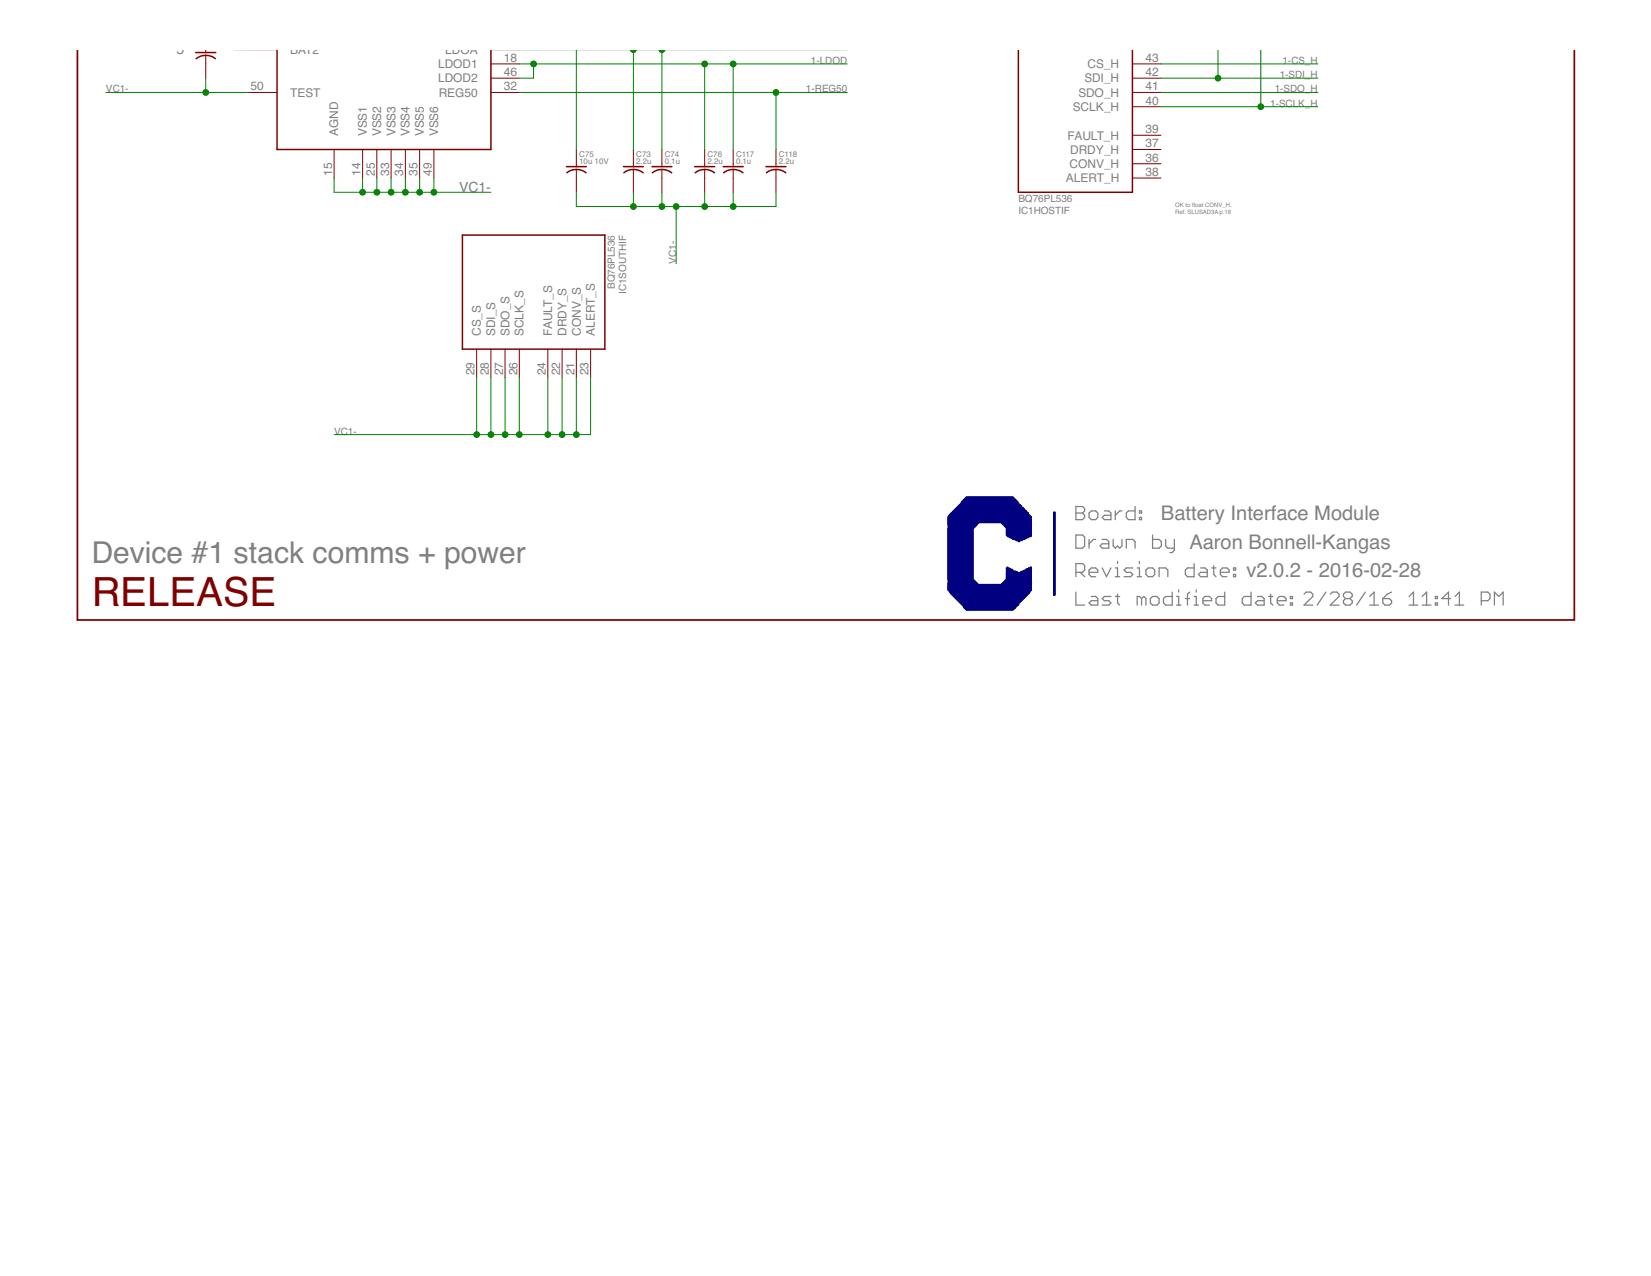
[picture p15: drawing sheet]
<svg xmlns="http://www.w3.org/2000/svg" width="279mm" height="216mm" viewBox="0 0 279 216" stroke-linecap="round" stroke-linejoin="round" font-family="sans-serif">
<defs><g id="words">
<text font-size="6.8" fill="#800000" x="15.5" y="102.5">RELEASE</text>
<text font-size="5.1" fill="#808080" x="15.5" y="95.3">Device #1 stack comms + power</text>
<g font-size="3.4" fill="#808080">
<text x="196.5" y="88">Battery Interface Module</text>
<text x="201.3" y="92.8">Aaron Bonnell-Kangas</text>
<text x="210.9" y="97.7">v2.0.2 - 2016-02-28</text>
</g>
<g font-size="2.4" fill="#808080">
<text x="29.9" y="9.1">5</text>
<text x="77.7" y="32.5">VC1-</text>
</g>
<g font-size="2" fill="#808080">
<text x="49.1" y="9.1">BAT2</text>
<text x="74.1" y="11.5">LDOD1</text>
<text x="75.3" y="9.1">LDOA</text>
<text x="85.3" y="10.5">18</text>
<text x="184.1" y="11.5">CS_H</text>
<text x="193.9" y="10.5">43</text>
<text x="42.4" y="15.3">50</text>
<text x="49.1" y="16.4">TEST</text>
<text x="74.1" y="13.9">LDOD2</text>
<text x="74.2" y="16.4">REG50</text>
<text x="85.3" y="12.9">46</text>
<text x="85.3" y="15.3">32</text>
<text x="182.5" y="16.4">SDO_H</text>
<text x="183.5" y="14">SDI_H</text>
<text x="193.9" y="17.7">40</text>
<text x="193.9" y="15.3">41</text>
<text x="193.9" y="12.9">42</text>
<text x="57.3" y="23.1" transform="rotate(-90 57.3 23.1)">AGND</text>
<text x="62.1" y="23.1" transform="rotate(-90 62.1 23.1)">VSS1</text>
<text x="64.5" y="23.1" transform="rotate(-90 64.5 23.1)">VSS2</text>
<text x="66.9" y="23.1" transform="rotate(-90 66.9 23.1)">VSS3</text>
<text x="69.3" y="23.1" transform="rotate(-90 69.3 23.1)">VSS4</text>
<text x="71.7" y="23.1" transform="rotate(-90 71.7 23.1)">VSS5</text>
<text x="74.1" y="23.1" transform="rotate(-90 74.1 23.1)">VSS6</text>
<text x="180.7" y="23.6">FAULT_H</text>
<text x="181.6" y="18.8">SCLK_H</text>
<text x="193.9" y="22.5">39</text>
<text x="56.2" y="29.8" transform="rotate(-90 56.2 29.8)">15</text>
<text x="61" y="29.8" transform="rotate(-90 61 29.8)">14</text>
<text x="63.4" y="29.8" transform="rotate(-90 63.4 29.8)">25</text>
<text x="65.8" y="29.8" transform="rotate(-90 65.8 29.8)">33</text>
<text x="68.3" y="29.8" transform="rotate(-90 68.3 29.8)">34</text>
<text x="70.7" y="29.8" transform="rotate(-90 70.7 29.8)">35</text>
<text x="73.1" y="29.8" transform="rotate(-90 73.1 29.8)">49</text>
<text x="181" y="28.4">CONV_H</text>
<text x="181.1" y="26">DRDY_H</text>
<text x="193.9" y="27.4">36</text>
<text x="193.9" y="25">37</text>
<text x="193.9" y="29.8">38</text>
<text x="180.4" y="30.8">ALERT_H</text>
<text x="81.4" y="56.8" transform="rotate(-90 81.4 56.8)">CS_S</text>
<text x="83.8" y="56.8" transform="rotate(-90 83.8 56.8)">SDI_S</text>
<text x="86.2" y="56.8" transform="rotate(-90 86.2 56.8)">SDO_S</text>
<text x="88.6" y="56.8" transform="rotate(-90 88.6 56.8)">SCLK_S</text>
<text x="93.4" y="56.8" transform="rotate(-90 93.4 56.8)">FAULT_S</text>
<text x="95.9" y="56.8" transform="rotate(-90 95.9 56.8)">DRDY_S</text>
<text x="98.3" y="56.8" transform="rotate(-90 98.3 56.8)">CONV_S</text>
<text x="100.7" y="56.8" transform="rotate(-90 100.7 56.8)">ALERT_S</text>
<text x="80.3" y="63.5" transform="rotate(-90 80.3 63.5)">29</text>
<text x="82.7" y="63.5" transform="rotate(-90 82.7 63.5)">28</text>
<text x="85.1" y="63.5" transform="rotate(-90 85.1 63.5)">27</text>
<text x="87.6" y="63.5" transform="rotate(-90 87.6 63.5)">26</text>
<text x="92.4" y="63.5" transform="rotate(-90 92.4 63.5)">24</text>
<text x="94.8" y="63.5" transform="rotate(-90 94.8 63.5)">22</text>
<text x="97.2" y="63.5" transform="rotate(-90 97.2 63.5)">21</text>
<text x="99.6" y="63.5" transform="rotate(-90 99.6 63.5)">23</text>
</g>
<g font-size="1.7" fill="#808080">
<text x="137.2" y="10.8">1-LDOD</text>
<text x="137.3" y="8.4">1-LDOA</text>
<text x="217" y="10.8">1-CS_H</text>
<text x="17.9" y="15.6">VC1-</text>
<text x="136.4" y="15.6">1-REG50</text>
<text x="215.7" y="15.6">1-SDO_H</text>
<text x="216.6" y="13.2">1-SDI_H</text>
<text x="215" y="18.1">1-SCLK_H</text>
<text x="172.3" y="34.2">BQ76PL536</text>
<text x="172.3" y="36.1">IC1HOSTIF</text>
<text x="114.4" y="44.6" transform="rotate(-90 114.4 44.6)">VC1-</text>
<text x="104.1" y="48.9" transform="rotate(-90 104.1 48.9)">BQ76PL536</text>
<text x="106" y="49.7" transform="rotate(-90 106 49.7)">IC1SOUTHIF</text>
<text x="56.5" y="73.5">VC1-</text>
</g>
<g font-size="1.4" fill="#808080">
<text x="35.3" y="8.5">0.1u</text>
<text x="98" y="27.8">10u 10V</text>
<text x="98" y="26.6">C75</text>
<text x="107.7" y="27.8">2.2u</text>
<text x="107.7" y="26.6">C73</text>
<text x="112.5" y="27.8">0.1u</text>
<text x="112.5" y="26.6">C74</text>
<text x="119.7" y="27.8">2.2u</text>
<text x="119.7" y="26.6">C76</text>
<text x="124.6" y="27.8">0.1u</text>
<text x="124.6" y="26.6">C117</text>
<text x="131.8" y="27.8">2.2u</text>
<text x="131.8" y="26.6">C118</text>
</g>
<g font-size="1" fill="#808080">
<text x="198.9" y="34.9">OK to foat CONV_H.</text>
<text x="201.8" y="34.9">l</text>
<text x="198.9" y="36.1">Ref. SLUSAD3A p.18</text>
</g>
</g></defs>
<g fill="#808080" stroke="#808080" stroke-width=".21">
<path d="M182.1 85.7v2.2z"/>
<path d="M182.1 85.7h1.1z"/>
<path d="M183.2 85.7l.4 .4z"/>
<path d="M183.6 86.1v.3z"/>
<path d="M183.6 86.4l-.4 .4z"/>
<path d="M183.2 86.8l.4 .4z"/>
<path d="M183.6 87.2v.3z"/>
<path d="M183.6 87.5l-.4 .4z"/>
<path d="M182.1 87.9h1.1z"/>
<path d="M182.1 86.8h1.1z"/>
<path d="M184.7 87.9h.7z"/>
<path d="M185.8 87.5l-.4 .4z"/>
<path d="M185.8 86.8v.7z"/>
<path d="M185.4 86.4l.4 .4z"/>
<path d="M184.7 86.4h.7z"/>
<path d="M184.3 86.8l.4-.4z"/>
<path d="M184.3 86.8v.7z"/>
<path d="M184.3 87.5l.4 .4z"/>
<path d="M186.9 86.4h.7z"/>
<path d="M187.6 86.4l.4 .4z"/>
<path d="M188 86.8v1.1z"/>
<path d="M186.9 87.9h1.1z"/>
<path d="M186.5 87.5l.4 .4z"/>
<path d="M186.5 87.5l.4-.3z"/>
<path d="M186.9 87.2h1.1z"/>
<path d="M188.7 86.4v1.5z"/>
<path d="M188.7 87.2l.8-.8z"/>
<path d="M189.5 86.4h.4z"/>
<path d="M192.1 85.7v2.2z"/>
<path d="M191 87.9h1.1z"/>
<path d="M190.6 87.5l.4 .4z"/>
<path d="M190.6 86.8v.7z"/>
<path d="M190.6 86.8l.4-.4z"/>
<path d="M191 86.4h1.1z"/>
<path d="M192.8 86.4h.4z"/>
<path d="M193.2 86.4v.4z"/>
<path d="M192.8 86.8h.4z"/>
<path d="M192.8 86.4v.4z"/>
<path d="M192.8 87.5h.4z"/>
<path d="M193.2 87.5v.4z"/>
<path d="M192.8 87.9h.4z"/>
<path d="M192.8 87.5v.4z"/>
<path d="M182.1 95.4v2.2z"/>
<path d="M182.1 95.4h1.1z"/>
<path d="M183.2 95.4l.4 .3z"/>
<path d="M183.6 95.7v.8z"/>
<path d="M183.6 96.5l-.4 .3z"/>
<path d="M182.1 96.8h1.1z"/>
<path d="M182.8 96.8l.8 .8z"/>
<path d="M184.7 97.6h.7z"/>
<path d="M184.3 97.2l.4 .4z"/>
<path d="M184.3 96.5v.7z"/>
<path d="M184.3 96.5l.4-.4z"/>
<path d="M184.7 96.1h.7z"/>
<path d="M185.4 96.1l.4 .4z"/>
<path d="M185.8 96.5v.3z"/>
<path d="M184.3 96.8h1.5z"/>
<path d="M186.5 96.1l.8 1.5z"/>
<path d="M188 96.1l-.7 1.5z"/>
<path d="M188.7 96.1h.4z"/>
<path d="M189.1 96.1v1.5z"/>
<path d="M188.7 97.6h.8z"/>
<path d="M189.1 95v.4z"/>
<path d="M190.2 97.6h1.1z"/>
<path d="M191.7 97.2l-.4 .4z"/>
<path d="M191.3 96.8l.4 .4z"/>
<path d="M190.6 96.8h.7z"/>
<path d="M190.2 96.5l.4 .3z"/>
<path d="M190.2 96.5l.4-.4z"/>
<path d="M190.6 96.1h1.1z"/>
<path d="M192.4 96.1h.4z"/>
<path d="M192.8 96.1v1.5z"/>
<path d="M192.4 97.6h.8z"/>
<path d="M192.8 95v.4z"/>
<path d="M194.3 97.6h.8z"/>
<path d="M195.4 97.2l-.3 .4z"/>
<path d="M195.4 96.5v.7z"/>
<path d="M195.1 96.1l.3 .4z"/>
<path d="M194.3 96.1h.8z"/>
<path d="M193.9 96.5l.4-.4z"/>
<path d="M193.9 96.5v.7z"/>
<path d="M193.9 97.2l.4 .4z"/>
<path d="M196.2 96.1v1.5z"/>
<path d="M196.2 96.1h1.1z"/>
<path d="M197.3 96.1l.3 .4z"/>
<path d="M197.6 96.5v1.1z"/>
<path d="M202.1 95.4v2.2z"/>
<path d="M201 97.6h1.1z"/>
<path d="M200.6 97.2l.4 .4z"/>
<path d="M200.6 96.5v.7z"/>
<path d="M200.6 96.5l.4-.4z"/>
<path d="M201 96.1h1.1z"/>
<path d="M203.2 96.1h.7z"/>
<path d="M203.9 96.1l.4 .4z"/>
<path d="M204.3 96.5v1.1z"/>
<path d="M203.2 97.6h1.1z"/>
<path d="M202.8 97.2l.4 .4z"/>
<path d="M202.8 97.2l.4-.4z"/>
<path d="M203.2 96.8h1.1z"/>
<path d="M205.4 95.7v1.5z"/>
<path d="M205.4 97.2l.4 .4z"/>
<path d="M205 96.1h.8z"/>
<path d="M206.9 97.6h.7z"/>
<path d="M206.5 97.2l.4 .4z"/>
<path d="M206.5 96.5v.7z"/>
<path d="M206.5 96.5l.4-.4z"/>
<path d="M206.9 96.1h.7z"/>
<path d="M207.6 96.1l.4 .4z"/>
<path d="M208 96.5v.3z"/>
<path d="M206.5 96.8h1.5z"/>
<path d="M208.7 96.1h.4z"/>
<path d="M209.1 96.1v.4z"/>
<path d="M208.7 96.5h.4z"/>
<path d="M208.7 96.1v.4z"/>
<path d="M208.7 97.2h.4z"/>
<path d="M209.1 97.2v.4z"/>
<path d="M208.7 97.6h.4z"/>
<path d="M208.7 97.2v.4z"/>
<path d="M182.1 100.2v2.2z"/>
<path d="M182.1 102.4h1.5z"/>
<path d="M184.7 100.9h.7z"/>
<path d="M185.4 100.9l.4 .4z"/>
<path d="M185.8 101.3v1.1z"/>
<path d="M184.7 102.4h1.1z"/>
<path d="M184.3 102l.4 .4z"/>
<path d="M184.7 101.6l-.4 .4z"/>
<path d="M184.7 101.6h1.1z"/>
<path d="M186.5 102.4h1.1z"/>
<path d="M188 102l-.4 .4z"/>
<path d="M187.6 101.6l.4 .4z"/>
<path d="M186.9 101.6h.7z"/>
<path d="M186.5 101.3l.4 .3z"/>
<path d="M186.5 101.3l.4-.4z"/>
<path d="M186.9 100.9h1.1z"/>
<path d="M189.1 100.5v1.5z"/>
<path d="M189.1 102l.4 .4z"/>
<path d="M188.7 100.9h.8z"/>
<path d="M192.4 100.9v1.5z"/>
<path d="M192.4 100.9h.4z"/>
<path d="M192.8 100.9l.4 .4z"/>
<path d="M193.2 101.3v1.1z"/>
<path d="M193.2 101.3l.4-.4z"/>
<path d="M193.6 100.9l.3 .4z"/>
<path d="M193.9 101.3v1.1z"/>
<path d="M195.1 102.4h.7z"/>
<path d="M195.8 102.4l.4-.4z"/>
<path d="M196.2 101.3v.7z"/>
<path d="M195.8 100.9l.4 .4z"/>
<path d="M195.1 100.9h.7z"/>
<path d="M194.7 101.3l.4-.4z"/>
<path d="M194.7 101.3v.7z"/>
<path d="M194.7 102l.4 .4z"/>
<path d="M198.4 100.2v2.2z"/>
<path d="M197.3 102.4h1.1z"/>
<path d="M196.9 102l.4 .4z"/>
<path d="M196.9 101.3v.7z"/>
<path d="M196.9 101.3l.4-.4z"/>
<path d="M197.3 100.9h1.1z"/>
<path d="M199.1 100.9h.4z"/>
<path d="M199.5 100.9v1.5z"/>
<path d="M199.1 102.4h.8z"/>
<path d="M199.5 99.8v.4z"/>
<path d="M201 100.5v1.9z"/>
<path d="M201 100.5l.3-.3z"/>
<path d="M200.6 101.3h.7z"/>
<path d="M202.1 100.9h.3z"/>
<path d="M202.4 100.9v1.5z"/>
<path d="M202.1 102.4h.7z"/>
<path d="M202.4 99.8v.4z"/>
<path d="M203.9 102.4h.8z"/>
<path d="M203.6 102l.3 .4z"/>
<path d="M203.6 101.3v.7z"/>
<path d="M203.6 101.3l.3-.4z"/>
<path d="M203.9 100.9h.8z"/>
<path d="M204.7 100.9l.3 .4z"/>
<path d="M205 101.3v.3z"/>
<path d="M203.6 101.6h1.4z"/>
<path d="M207.3 100.2v2.2z"/>
<path d="M206.1 102.4h1.2z"/>
<path d="M205.8 102l.3 .4z"/>
<path d="M205.8 101.3v.7z"/>
<path d="M205.8 101.3l.3-.4z"/>
<path d="M206.1 100.9h1.2z"/>
<path d="M211.7 100.2v2.2z"/>
<path d="M210.6 102.4h1.1z"/>
<path d="M210.2 102l.4 .4z"/>
<path d="M210.2 101.3v.7z"/>
<path d="M210.2 101.3l.4-.4z"/>
<path d="M210.6 100.9h1.1z"/>
<path d="M212.8 100.9h.8z"/>
<path d="M213.6 100.9l.3 .4z"/>
<path d="M213.9 101.3v1.1z"/>
<path d="M212.8 102.4h1.1z"/>
<path d="M212.4 102l.4 .4z"/>
<path d="M212.8 101.6l-.4 .4z"/>
<path d="M212.8 101.6h1.1z"/>
<path d="M215 100.5v1.5z"/>
<path d="M215 102l.4 .4z"/>
<path d="M214.7 100.9h.7z"/>
<path d="M216.5 102.4h.8z"/>
<path d="M216.2 102l.3 .4z"/>
<path d="M216.2 101.3v.7z"/>
<path d="M216.2 101.3l.3-.4z"/>
<path d="M216.5 100.9h.8z"/>
<path d="M217.3 100.9l.3 .4z"/>
<path d="M217.6 101.3v.3z"/>
<path d="M216.2 101.6h1.4z"/>
<path d="M218.4 100.9h.3z"/>
<path d="M218.7 100.9v.4z"/>
<path d="M218.4 101.3h.3z"/>
<path d="M218.4 100.9v.4z"/>
<path d="M218.4 102h.3z"/>
<path d="M218.7 102v.4z"/>
<path d="M218.4 102.4h.3z"/>
<path d="M218.4 102v.4z"/>
<path d="M220.7 102.4h1.5z"/>
<path d="M220.7 102.4l1.5-1.5z"/>
<path d="M222.2 100.5v.4z"/>
<path d="M221.8 100.2l.4 .3z"/>
<path d="M221.1 100.2h.7z"/>
<path d="M220.7 100.5l.4-.3z"/>
<path d="M224.4 100.2l-1.5 2.2z"/>
<path d="M225.1 102.4h1.5z"/>
<path d="M225.1 102.4l1.5-1.5z"/>
<path d="M226.6 100.5v.4z"/>
<path d="M226.2 100.2l.4 .3z"/>
<path d="M225.5 100.2h.7z"/>
<path d="M225.5 100.2l-.4 .3z"/>
<path d="M227.4 100.5l.3-.3z"/>
<path d="M227.7 100.2h.8z"/>
<path d="M228.5 100.2l.3 .3z"/>
<path d="M228.8 100.5v.4z"/>
<path d="M228.5 101.3l.3-.4z"/>
<path d="M228.5 101.3l.3 .3z"/>
<path d="M228.8 101.6v.4z"/>
<path d="M228.5 102.4l.3-.4z"/>
<path d="M227.7 102.4h.8z"/>
<path d="M227.4 102l.3 .4z"/>
<path d="M227.4 101.6v.4z"/>
<path d="M227.4 101.6l.3-.3z"/>
<path d="M227.4 100.9l.3 .4z"/>
<path d="M227.4 100.5v.4z"/>
<path d="M227.7 101.3h.8z"/>
<path d="M231.1 100.2l-1.5 2.2z"/>
<path d="M232.5 100.2l-.7 .7z"/>
<path d="M232.5 100.2v2.2z"/>
<path d="M231.8 102.4h1.5z"/>
<path d="M234.8 100.5l.7-.3z"/>
<path d="M234.8 100.5l-.8 .8z"/>
<path d="M234 101.3v.7z"/>
<path d="M234 102l.4 .4z"/>
<path d="M234.4 102.4h.7z"/>
<path d="M235.1 102.4l.4-.4z"/>
<path d="M235.5 101.6v.4z"/>
<path d="M235.1 101.3l.4 .3z"/>
<path d="M234 101.3h1.1z"/>
<path d="M239.2 100.2l-.7 .7z"/>
<path d="M239.2 100.2v2.2z"/>
<path d="M238.5 102.4h1.4z"/>
<path d="M241.4 100.2l-.7 .7z"/>
<path d="M241.4 100.2v2.2z"/>
<path d="M240.7 102.4h1.5z"/>
<path d="M242.9 100.9h.4z"/>
<path d="M243.3 100.9v.4z"/>
<path d="M242.9 101.3h.4z"/>
<path d="M242.9 100.9v.4z"/>
<path d="M242.9 102h.4z"/>
<path d="M243.3 102v.4z"/>
<path d="M242.9 102.4h.4z"/>
<path d="M242.9 102v.4z"/>
<path d="M245.1 100.2v2.2z"/>
<path d="M244 101.3l1.1-1.1z"/>
<path d="M244 101.3h1.5z"/>
<path d="M246.2 100.9l.8-.7z"/>
<path d="M247 100.2v2.2z"/>
<path d="M246.2 102.4h1.5z"/>
<path d="M250.7 100.2v2.2z"/>
<path d="M250.7 100.2h1.1z"/>
<path d="M251.8 100.2l.4 .3z"/>
<path d="M252.2 100.5v.8z"/>
<path d="M251.8 101.6l.4-.3z"/>
<path d="M250.7 101.6h1.1z"/>
<path d="M252.9 100.2v2.2z"/>
<path d="M252.9 100.2l.7 .7z"/>
<path d="M253.6 100.9l.8-.7z"/>
<path d="M254.4 100.2v2.2z"/>
<path d="M182.1 90.5v2.3z"/>
<path d="M182.1 92.8h1.1z"/>
<path d="M183.6 92.4l-.4 .4z"/>
<path d="M183.6 90.9v1.5z"/>
<path d="M183.2 90.5l.4 .4z"/>
<path d="M182.1 90.5h1.1z"/>
<path d="M184.3 91.3v1.5z"/>
<path d="M184.3 92l.7-.7z"/>
<path d="M185 91.3h.4z"/>
<path d="M186.5 91.3h.8z"/>
<path d="M187.3 91.3l.3 .3z"/>
<path d="M187.6 91.6v1.2z"/>
<path d="M186.5 92.8h1.1z"/>
<path d="M186.2 92.4l.3 .4z"/>
<path d="M186.2 92.4l.3-.4z"/>
<path d="M186.5 92h1.1z"/>
<path d="M188.4 91.3v1.1z"/>
<path d="M188.4 92.4l.3 .4z"/>
<path d="M189.1 92.4l-.4 .4z"/>
<path d="M189.1 92.4l.4 .4z"/>
<path d="M189.5 92.8l.4-.4z"/>
<path d="M189.9 91.3v1.1z"/>
<path d="M190.6 91.3v1.5z"/>
<path d="M190.6 91.3h1.1z"/>
<path d="M191.7 91.3l.4 .3z"/>
<path d="M192.1 91.6v1.2z"/>
<path d="M195.1 90.5v2.3z"/>
<path d="M195.1 92.8h1.1z"/>
<path d="M196.2 92.8l.3-.4z"/>
<path d="M196.5 91.6v.8z"/>
<path d="M196.2 91.3l.3 .3z"/>
<path d="M195.1 91.3h1.1z"/>
<path d="M197.3 91.3v1.1z"/>
<path d="M197.3 92.4l.3 .4z"/>
<path d="M197.6 92.8h1.1z"/>
<path d="M198.7 91.3v1.8z"/>
<path d="M198.7 93.1l-.3 .4z"/>
<path d="M198 93.5h.4z"/>
</g>
<g fill="#800000" stroke="#800000" stroke-width=".17">
<path d="M191.6 27.7h4.9z"/>
<path d="M191.6 25.3h4.9z"/>
<path d="M191.6 22.9h4.9z"/>
<path d="M191.6 18.1h4.9z"/>
<path d="M191.6 15.6h4.9z"/>
<path d="M191.6 13.2h4.9z"/>
<path d="M191.6 10.8h4.9z"/>
<path d="M191.6 30.1h4.9z"/>
<path d="M61.4 25.3v4.8z"/>
<path d="M56.5 25.3v4.8z"/>
<path d="M83.1 10.8h4.8z"/>
<path d="M63.8 25.3v4.8z"/>
<path d="M66.2 25.3v4.8z"/>
<path d="M68.6 25.3v4.8z"/>
<path d="M71 25.3v4.8z"/>
<path d="M83.1 13.2h4.8z"/>
<path d="M73.4 25.3v4.8z"/>
<path d="M83.1 15.6h4.8z"/>
<path d="M42.1 15.6h4.8z"/>
<path d="M97.5 59.1v4.8z"/>
<path d="M95.1 59.1v4.8z"/>
<path d="M92.7 59.1v4.8z"/>
<path d="M87.9 59.1v4.8z"/>
<path d="M85.5 59.1v4.8z"/>
<path d="M83.1 59.1v4.8z"/>
<path d="M80.7 59.1v4.8z"/>
<path d="M99.9 59.1v4.8z"/>
<path d="M107.2 28.7v1.4z"/>
<path d="M107.2 25.3v2.4z"/>
<path d="M107.2 30.1v2.4z"/>
<path d="M107.2 27.7v.5z"/>
<path d="M112 28.7v1.4z"/>
<path d="M112 25.3v2.4z"/>
<path d="M112 30.1v2.4z"/>
<path d="M112 27.7v.5z"/>
<path d="M97.5 28.7v1.4z"/>
<path d="M97.5 25.3v2.4z"/>
<path d="M97.5 30.1v2.4z"/>
<path d="M97.5 27.7v.5z"/>
<path d="M119.3 28.7v1.4z"/>
<path d="M119.3 25.3v2.4z"/>
<path d="M119.3 30.1v2.4z"/>
<path d="M119.3 27.7v.5z"/>
<path d="M124.1 28.7v1.4z"/>
<path d="M124.1 25.3v2.4z"/>
<path d="M124.1 30.1v2.4z"/>
<path d="M124.1 27.7v.5z"/>
<path d="M131.3 28.7v1.4z"/>
<path d="M131.3 25.3v2.4z"/>
<path d="M131.3 30.1v2.4z"/>
<path d="M131.3 27.7v.5z"/>
<path d="M34.8 9.4v1.4z"/>
<path d="M34.8 10.8v2.4z"/>
<path d="M34.8 8.5v.4z"/>
</g>
<g fill="#800000" stroke="#800000" stroke-width=".25">
<path d="M172.3 32.5h19.3z"/>
<path d="M191.6 8.5v24z"/>
<path d="M172.3 8.5v24z"/>
<path d="M46.9 8.5v16.8z"/>
<path d="M46.9 25.3h36.2z"/>
<path d="M83.1 8.5v16.8z"/>
<path d="M102.4 39.8v19.3z"/>
<path d="M78.3 59.1h24.1z"/>
<path d="M78.3 39.8v19.3z"/>
<path d="M78.3 39.8h24.1z"/>
<path d="M105.5 28.2h1.7z"/>
<path d="M107.2 28.2h1.7z"/>
<path d="M110.3 28.2h1.7z"/>
<path d="M112 28.2h1.7z"/>
<path d="M95.9 28.2h1.6z"/>
<path d="M97.5 28.2h1.7z"/>
<path d="M117.6 28.2h1.7z"/>
<path d="M119.3 28.2h1.6z"/>
<path d="M122.4 28.2h1.7z"/>
<path d="M124.1 28.2h1.7z"/>
<path d="M129.6 28.2h1.7z"/>
<path d="M131.3 28.2h1.7z"/>
<path d="M33.1 8.9h1.7z"/>
<path d="M34.8 8.9h1.7z"/>
</g>
<g fill="none" stroke="#800000" stroke-width=".25">
<path d="M34.8 9.4a2.6 2.6 0 0 1 1.6 .5M34.8 9.4a2.43 2.43 0 0 0-1.6 .5M97.5 28.7a2.72 2.72 0 0 1 1.7 .5M97.5 28.7a2.42 2.42 0 0 0-1.6 .5M107.2 28.7a2.72 2.72 0 0 1 1.6 .5M107.2 28.7a2.42 2.42 0 0 0-1.6 .5M112 28.7a2.72 2.72 0 0 1 1.7 .5M112 28.7a2.42 2.42 0 0 0-1.6 .5M119.3 28.7a2.72 2.72 0 0 1 1.6 .5M119.3 28.7a2.42 2.42 0 0 0-1.7 .5M124.1 28.7a2.72 2.72 0 0 1 1.6 .5M124.1 28.7a2.42 2.42 0 0 0-1.6 .5"/>
<path d="M131.3 28.7a2.72 2.72 0 0 1 1.7 .5M131.3 28.7a2.42 2.42 0 0 0-1.6 .5"/>
</g>
<g fill="#800000" stroke="#800000" stroke-width=".3">
<path d="M13.1 8.5v96.4z"/>
<path d="M13.1 104.9h253.3z"/>
<path d="M266.4 8.5v96.4z"/>
</g>
<g fill="#008000" stroke="#008000" stroke-width=".17">
<path d="M87.9 10.8h2.4z"/>
<path d="M87.9 13.2h2.4z"/>
<path d="M90.3 10.8v2.4z"/>
<path d="M90.3 10.8h29z"/>
<path d="M119.3 10.8h4.8z"/>
<path d="M124.1 10.8h19.3z"/>
<path d="M124.1 10.8v14.5z"/>
<path d="M119.3 10.8v14.5z"/>
<path d="M61.4 30.1v2.4z"/>
<path d="M61.4 32.5h2.4z"/>
<path d="M63.8 32.5h2.4z"/>
<path d="M66.2 32.5h2.4z"/>
<path d="M68.6 32.5h2.4z"/>
<path d="M71 32.5h2.4z"/>
<path d="M73.4 30.1v2.4z"/>
<path d="M71 30.1v2.4z"/>
<path d="M68.6 30.1v2.4z"/>
<path d="M66.2 30.1v2.4z"/>
<path d="M63.8 30.1v2.4z"/>
<path d="M73.4 32.5h9.7z"/>
<path d="M56.5 30.1v2.4z"/>
<path d="M56.5 32.5h4.9z"/>
<path d="M97.5 32.5v2.4z"/>
<path d="M97.5 34.9h9.7z"/>
<path d="M107.2 34.9h4.8z"/>
<path d="M112 34.9h2.4z"/>
<path d="M114.4 34.9h4.9z"/>
<path d="M119.3 34.9h4.8z"/>
<path d="M124.1 34.9h7.2z"/>
<path d="M131.3 32.5v2.4z"/>
<path d="M124.1 32.5v2.4z"/>
<path d="M119.3 32.5v2.4z"/>
<path d="M112 32.5v2.4z"/>
<path d="M107.2 32.5v2.4z"/>
<path d="M114.4 34.9v9.7z"/>
<path d="M34.8 15.6h7.3z"/>
<path d="M17.9 15.6h16.9z"/>
<path d="M34.8 13.2v2.4z"/>
<path d="M99.9 63.9v9.6z"/>
<path d="M97.5 73.5h2.4z"/>
<path d="M95.1 73.5h2.4z"/>
<path d="M92.7 73.5h2.4z"/>
<path d="M87.9 73.5h4.8z"/>
<path d="M85.5 73.5h2.4z"/>
<path d="M83.1 73.5h2.4z"/>
<path d="M80.7 73.5h2.4z"/>
<path d="M56.5 73.5h24.2z"/>
<path d="M97.5 63.9v9.6z"/>
<path d="M95.1 63.9v9.6z"/>
<path d="M92.7 63.9v9.6z"/>
<path d="M87.9 63.9v9.6z"/>
<path d="M85.5 63.9v9.6z"/>
<path d="M83.1 63.9v9.6z"/>
<path d="M80.7 63.9v9.6z"/>
<path d="M97.5 8.5v16.8z"/>
<path d="M112 8.5v16.8z"/>
<path d="M107.2 8.5v16.8z"/>
<path d="M87.9 15.6h43.4z"/>
<path d="M131.3 15.6h12.1z"/>
<path d="M131.3 15.6v9.7z"/>
<path d="M196.5 10.8h26.5z"/>
<path d="M196.5 13.2h9.6z"/>
<path d="M206.1 13.2h16.9z"/>
<path d="M206.1 8.5v4.7z"/>
<path d="M196.5 18.1h16.9z"/>
<path d="M213.4 18.1h9.6z"/>
<path d="M213.4 8.5v9.6z"/>
<path d="M196.5 15.6h26.5z"/>
<path d="M111.5 8.5h1a.49 .49 0 0 1-.5 .4 .49 .49 0 0 1-.5-.4z" fill-rule="evenodd"/>
<path d="M106.7 8.5h1a.49 .49 0 0 1-.5 .4 .49 .49 0 0 1-.5-.4z" fill-rule="evenodd"/>
<circle cx="90.3" cy="10.8" r=".49"/>
<circle cx="124.1" cy="10.8" r=".49"/>
<circle cx="119.3" cy="10.8" r=".49"/>
<circle cx="71" cy="32.5" r=".49"/>
<circle cx="68.6" cy="32.5" r=".49"/>
<circle cx="66.2" cy="32.5" r=".49"/>
<circle cx="63.8" cy="32.5" r=".49"/>
<circle cx="73.4" cy="32.5" r=".49"/>
<circle cx="61.4" cy="32.5" r=".49"/>
<circle cx="124.1" cy="34.9" r=".49"/>
<circle cx="119.3" cy="34.9" r=".49"/>
<circle cx="112" cy="34.9" r=".49"/>
<circle cx="107.2" cy="34.9" r=".49"/>
<circle cx="114.4" cy="34.9" r=".49"/>
<circle cx="34.8" cy="15.6" r=".49"/>
<circle cx="97.5" cy="73.5" r=".49"/>
<circle cx="95.1" cy="73.5" r=".49"/>
<circle cx="92.7" cy="73.5" r=".49"/>
<circle cx="87.9" cy="73.5" r=".49"/>
<circle cx="85.5" cy="73.5" r=".49"/>
<circle cx="83.1" cy="73.5" r=".49"/>
<circle cx="80.7" cy="73.5" r=".49"/>
<circle cx="131.3" cy="15.6" r=".49"/>
<circle cx="206.1" cy="13.2" r=".49"/>
<circle cx="213.4" cy="18.1" r=".49"/>
</g>
<g fill="#000080" stroke="#000080" stroke-width=".17">
<path d="M163.5 103.1h8v.2h-8z"/>
<path d="M163.4 103h8.2v.1h-8.2z"/>
<path d="M163.2 102.9h8.6v.1h-8.6z"/>
<path d="M163.1 102.7h8.8v.2h-8.8z"/>
<path d="M163.1 102.6h8.9v.1h-8.9z"/>
<path d="M163 102.5h9.1v.1h-9.1z"/>
<path d="M162.8 102.3h9.5v.2h-9.5z"/>
<path d="M162.7 102.2h9.7v.1h-9.7z"/>
<path d="M162.6 102.1h9.8v.1h-9.8z"/>
<path d="M162.4 101.9h10.2v.2h-10.2z"/>
<path d="M162.3 101.8h10.4v.1h-10.4z"/>
<path d="M162.2 101.7h10.6v.1h-10.6z"/>
<path d="M162 101.5h11v.2h-11z"/>
<path d="M161.9 101.4h11.2v.1h-11.2z"/>
<path d="M161.8 101.3h11.4v.1h-11.4z"/>
<path d="M161.6 101.1h11.8v.2h-11.8z"/>
<path d="M161.5 101h12v.1h-12z"/>
<path d="M161.4 100.9h12.2v.1h-12.2z"/>
<path d="M161.2 100.7h12.6v.2h-12.6z"/>
<path d="M161.1 100.6h12.8v.1h-12.8z"/>
<path d="M178.3 100.6h.3v.1h-.3z"/>
<path d="M161 100.5h13v.1h-13z"/>
<path d="M178.3 100.5h.3v.1h-.3z"/>
<path d="M160.8 100.3h13.4v.2h-13.4z"/>
<path d="M178.3 100.3h.3v.2h-.3z"/>
<path d="M160.8 100.2h13.5v.1h-13.5z"/>
<path d="M178.3 100.2h.3v.1h-.3z"/>
<path d="M160.7 100.1h13.6v.1h-13.6z"/>
<path d="M178.3 100.1h.3v.1h-.3z"/>
<path d="M160.6 99.9h13.8v.2h-13.8z"/>
<path d="M178.3 99.9h.3v.2h-.3z"/>
<path d="M160.4 99.8h14.2v.1h-14.2z"/>
<path d="M178.3 99.8h.3v.1h-.3z"/>
<path d="M160.4 99.7h14.2v.1h-14.2z"/>
<path d="M178.3 99.7h.3v.1h-.3z"/>
<path d="M160.4 99.5h14.2v.2h-14.2z"/>
<path d="M178.3 99.5h.3v.2h-.3z"/>
<path d="M160.4 99.4h14.2v.1h-14.2z"/>
<path d="M178.3 99.4h.3v.1h-.3z"/>
<path d="M160.4 99.3h14.2v.1h-14.2z"/>
<path d="M178.3 99.3h.3v.1h-.3z"/>
<path d="M160.4 99.1h14.2v.2h-14.2z"/>
<path d="M178.3 99.1h.3v.2h-.3z"/>
<path d="M160.4 99h14.2v.1h-14.2z"/>
<path d="M178.3 99h.3v.1h-.3z"/>
<path d="M160.4 98.9h14.2v.1h-14.2z"/>
<path d="M178.3 98.9h.3v.1h-.3z"/>
<path d="M160.4 98.7h5.1v.2h-5.1z"/>
<path d="M169.5 98.7h5.1v.2h-5.1z"/>
<path d="M178.3 98.7h.3v.2h-.3z"/>
<path d="M160.4 98.6h5v.1h-5z"/>
<path d="M169.6 98.6h5v.1h-5z"/>
<path d="M178.3 98.6h.3v.1h-.3z"/>
<path d="M160.4 98.5h4.8v.1h-4.8z"/>
<path d="M169.8 98.5h4.8v.1h-4.8z"/>
<path d="M178.3 98.5h.3v.1h-.3z"/>
<path d="M160.4 98.3h4.7v.2h-4.7z"/>
<path d="M169.9 98.3h4.7v.2h-4.7z"/>
<path d="M178.3 98.3h.3v.2h-.3z"/>
<path d="M160.4 98.2h4.6v.1h-4.6z"/>
<path d="M170 98.2h4.6v.1h-4.6z"/>
<path d="M178.3 98.2h.3v.1h-.3z"/>
<path d="M160.4 98.1h4.4v.1h-4.4z"/>
<path d="M170.2 98.1h4.4v.1h-4.4z"/>
<path d="M178.3 98.1h.3v.1h-.3z"/>
<path d="M160.4 97.9h4.3v.2h-4.3z"/>
<path d="M170.3 97.9h4.3v.2h-4.3z"/>
<path d="M178.3 97.9h.3v.2h-.3z"/>
<path d="M160.4 97.8h4.3v.1h-4.3z"/>
<path d="M170.3 97.8h4.3v.1h-4.3z"/>
<path d="M178.3 97.8h.3v.1h-.3z"/>
<path d="M160.4 97.7h4.3v.1h-4.3z"/>
<path d="M170.3 97.7h4.3v.1h-4.3z"/>
<path d="M178.3 97.7h.3v.1h-.3z"/>
<path d="M160.4 97.5h4.3v.2h-4.3z"/>
<path d="M170.3 97.5h4.3v.2h-4.3z"/>
<path d="M178.3 97.5h.3v.2h-.3z"/>
<path d="M160.4 97.4h4.3v.1h-4.3z"/>
<path d="M170.3 97.4h4.3v.1h-4.3z"/>
<path d="M178.3 97.4h.3v.1h-.3z"/>
<path d="M160.4 97.3h4.3v.1h-4.3z"/>
<path d="M170.3 97.3h4.3v.1h-4.3z"/>
<path d="M178.3 97.3h.3v.1h-.3z"/>
<path d="M160.4 97.1h4.3v.2h-4.3z"/>
<path d="M170.3 97.1h4.3v.2h-4.3z"/>
<path d="M178.3 97.1h.3v.2h-.3z"/>
<path d="M160.4 97h4.3v.1h-4.3z"/>
<path d="M170.3 97h4.3v.1h-4.3z"/>
<path d="M178.3 97h.3v.1h-.3z"/>
<path d="M160.4 96.9h4.3v.1h-4.3z"/>
<path d="M170.3 96.9h4.3v.1h-4.3z"/>
<path d="M178.3 96.9h.3v.1h-.3z"/>
<path d="M160.4 96.7h4.3v.2h-4.3z"/>
<path d="M170.3 96.7h1.9v.2h-1.9z"/>
<path d="M172.7 96.7h1.9v.2h-1.9z"/>
<path d="M178.3 96.7h.3v.2h-.3z"/>
<path d="M160.4 96.6h4.3v.1h-4.3z"/>
<path d="M170.3 96.6h1.6v.1h-1.6z"/>
<path d="M173 96.6h1.6v.1h-1.6z"/>
<path d="M178.3 96.6h.3v.1h-.3z"/>
<path d="M160.4 96.5h4.3v.1h-4.3z"/>
<path d="M170.3 96.5h1.2v.1h-1.2z"/>
<path d="M173.2 96.5h1.4v.1h-1.4z"/>
<path d="M178.3 96.5h.3v.1h-.3z"/>
<path d="M160.4 96.3h4.3v.2h-4.3z"/>
<path d="M170.3 96.3h1.1v.2h-1.1z"/>
<path d="M173.5 96.3h1.1v.2h-1.1z"/>
<path d="M178.3 96.3h.3v.2h-.3z"/>
<path d="M160.4 96.2h4.3v.1h-4.3z"/>
<path d="M170.3 96.2h.8v.1h-.8z"/>
<path d="M173.8 96.2h.8v.1h-.8z"/>
<path d="M178.3 96.2h.3v.1h-.3z"/>
<path d="M160.4 96.1h4.3v.1h-4.3z"/>
<path d="M170.3 96.1h.5v.1h-.5z"/>
<path d="M174 96.1h.6v.1h-.6z"/>
<path d="M178.3 96.1h.3v.1h-.3z"/>
<path d="M160.4 95.9h4.3v.2h-4.3z"/>
<path d="M170.4 95.9h.2v.2h-.2z"/>
<path d="M174.3 95.9h.3v.2h-.3z"/>
<path d="M178.3 95.9h.3v.2h-.3z"/>
<path d="M160.4 95.8h4.3v.1h-4.3z"/>
<path d="M178.3 95.8h.3v.1h-.3z"/>
<path d="M160.4 95.7h4.3v.1h-4.3z"/>
<path d="M178.3 95.7h.3v.1h-.3z"/>
<path d="M160.4 95.5h4.3v.2h-4.3z"/>
<path d="M178.3 95.5h.3v.2h-.3z"/>
<path d="M160.4 95.4h4.3v.1h-4.3z"/>
<path d="M178.3 95.4h.3v.1h-.3z"/>
<path d="M160.4 95.3h4.3v.1h-4.3z"/>
<path d="M178.3 95.3h.3v.1h-.3z"/>
<path d="M160.4 95.1h4.3v.2h-4.3z"/>
<path d="M178.3 95.1h.3v.2h-.3z"/>
<path d="M160.4 95h4.3v.1h-4.3z"/>
<path d="M178.3 95h.3v.1h-.3z"/>
<path d="M160.4 94.9h4.3v.1h-4.3z"/>
<path d="M178.3 94.9h.3v.1h-.3z"/>
<path d="M160.4 94.7h4.3v.2h-4.3z"/>
<path d="M178.3 94.7h.3v.2h-.3z"/>
<path d="M160.4 94.6h4.3v.1h-4.3z"/>
<path d="M178.3 94.6h.3v.1h-.3z"/>
<path d="M160.4 94.5h4.3v.1h-4.3z"/>
<path d="M178.3 94.5h.3v.1h-.3z"/>
<path d="M160.4 94.3h4.3v.2h-4.3z"/>
<path d="M178.3 94.3h.3v.2h-.3z"/>
<path d="M160.4 94.2h4.3v.1h-4.3z"/>
<path d="M178.3 94.2h.3v.1h-.3z"/>
<path d="M160.4 94.1h4.3v.1h-4.3z"/>
<path d="M178.3 94.1h.3v.1h-.3z"/>
<path d="M160.4 93.9h4.3v.2h-4.3z"/>
<path d="M178.3 93.9h.3v.2h-.3z"/>
<path d="M160.4 93.8h4.3v.1h-4.3z"/>
<path d="M178.3 93.8h.3v.1h-.3z"/>
<path d="M160.4 93.7h4.3v.1h-4.3z"/>
<path d="M178.3 93.7h.3v.1h-.3z"/>
<path d="M160.4 93.5h4.3v.2h-4.3z"/>
<path d="M178.3 93.5h.3v.2h-.3z"/>
<path d="M160.4 93.4h4.3v.1h-4.3z"/>
<path d="M178.3 93.4h.3v.1h-.3z"/>
<path d="M160.4 93.3h4.3v.1h-4.3z"/>
<path d="M178.3 93.3h.3v.1h-.3z"/>
<path d="M160.4 93.1h4.3v.2h-4.3z"/>
<path d="M178.3 93.1h.3v.2h-.3z"/>
<path d="M160.4 93h4.3v.1h-4.3z"/>
<path d="M178.3 93h.3v.1h-.3z"/>
<path d="M160.4 92.9h4.3v.1h-4.3z"/>
<path d="M178.3 92.9h.3v.1h-.3z"/>
<path d="M160.4 92.7h4.3v.2h-4.3z"/>
<path d="M178.3 92.7h.3v.2h-.3z"/>
<path d="M160.4 92.6h4.3v.1h-4.3z"/>
<path d="M178.3 92.6h.3v.1h-.3z"/>
<path d="M160.4 92.5h4.3v.1h-4.3z"/>
<path d="M178.3 92.5h.3v.1h-.3z"/>
<path d="M160.4 92.3h4.3v.2h-4.3z"/>
<path d="M178.3 92.3h.3v.2h-.3z"/>
<path d="M160.4 92.2h4.3v.1h-4.3z"/>
<path d="M178.3 92.2h.3v.1h-.3z"/>
<path d="M160.4 92.1h4.3v.1h-4.3z"/>
<path d="M178.3 92.1h.3v.1h-.3z"/>
<path d="M160.4 91.9h4.3v.2h-4.3z"/>
<path d="M178.3 91.9h.3v.2h-.3z"/>
<path d="M160.4 91.8h4.3v.1h-4.3z"/>
<path d="M178.3 91.8h.3v.1h-.3z"/>
<path d="M160.4 91.7h4.3v.1h-4.3z"/>
<path d="M178.3 91.7h.3v.1h-.3z"/>
<path d="M160.4 91.5h4.3v.2h-4.3z"/>
<path d="M172.3 91.5h.3v.2h-.3z"/>
<path d="M178.3 91.5h.3v.2h-.3z"/>
<path d="M160.4 91.4h4.3v.1h-4.3z"/>
<path d="M172 91.4h.8v.1h-.8z"/>
<path d="M178.3 91.4h.3v.1h-.3z"/>
<path d="M160.4 91.3h4.3v.1h-4.3z"/>
<path d="M171.8 91.3h1.3v.1h-1.3z"/>
<path d="M178.3 91.3h.3v.1h-.3z"/>
<path d="M160.4 91.1h4.3v.2h-4.3z"/>
<path d="M171.4 91.1h2.1v.2h-2.1z"/>
<path d="M178.3 91.1h.3v.2h-.3z"/>
<path d="M160.4 91h4.3v.1h-4.3z"/>
<path d="M171.1 91h2.7v.1h-2.7z"/>
<path d="M178.3 91h.3v.1h-.3z"/>
<path d="M160.4 90.9h4.3v.1h-4.3z"/>
<path d="M170.8 90.9h3.2v.1h-3.2z"/>
<path d="M178.3 90.9h.3v.1h-.3z"/>
<path d="M160.4 90.7h4.3v.2h-4.3z"/>
<path d="M170.6 90.7h3.7v.2h-3.7z"/>
<path d="M178.3 90.7h.3v.2h-.3z"/>
<path d="M160.4 90.6h4.3v.1h-4.3z"/>
<path d="M170.4 90.6h4.2v.1h-4.2z"/>
<path d="M178.3 90.6h.3v.1h-.3z"/>
<path d="M160.4 90.5h4.3v.1h-4.3z"/>
<path d="M170.3 90.5h4.3v.1h-4.3z"/>
<path d="M178.3 90.5h.3v.1h-.3z"/>
<path d="M160.4 90.3h4.3v.2h-4.3z"/>
<path d="M170.3 90.3h4.3v.2h-4.3z"/>
<path d="M178.3 90.3h.3v.2h-.3z"/>
<path d="M160.4 90.2h4.3v.1h-4.3z"/>
<path d="M170.3 90.2h4.3v.1h-4.3z"/>
<path d="M178.3 90.2h.3v.1h-.3z"/>
<path d="M160.4 90.1h4.3v.1h-4.3z"/>
<path d="M170.3 90.1h4.3v.1h-4.3z"/>
<path d="M178.3 90.1h.3v.1h-.3z"/>
<path d="M160.4 89.9h4.3v.2h-4.3z"/>
<path d="M170.3 89.9h4.3v.2h-4.3z"/>
<path d="M178.3 89.9h.3v.2h-.3z"/>
<path d="M160.4 89.8h4.3v.1h-4.3z"/>
<path d="M170.3 89.8h4.3v.1h-4.3z"/>
<path d="M178.3 89.8h.3v.1h-.3z"/>
<path d="M160.4 89.7h4.3v.1h-4.3z"/>
<path d="M170.3 89.7h4.3v.1h-4.3z"/>
<path d="M178.3 89.7h.3v.1h-.3z"/>
<path d="M160.4 89.5h4.3v.2h-4.3z"/>
<path d="M170.3 89.5h4.3v.2h-4.3z"/>
<path d="M178.3 89.5h.3v.2h-.3z"/>
<path d="M160.4 89.4h4.3v.1h-4.3z"/>
<path d="M170.3 89.4h4.3v.1h-4.3z"/>
<path d="M178.3 89.4h.3v.1h-.3z"/>
<path d="M160.4 89.3h4.4v.1h-4.4z"/>
<path d="M170.3 89.3h4.3v.1h-4.3z"/>
<path d="M178.3 89.3h.3v.1h-.3z"/>
<path d="M160.4 89.1h4.6v.2h-4.6z"/>
<path d="M170.2 89.1h4.4v.2h-4.4z"/>
<path d="M178.3 89.1h.3v.2h-.3z"/>
<path d="M160.4 89h4.7v.1h-4.7z"/>
<path d="M170 89h4.6v.1h-4.6z"/>
<path d="M178.3 89h.3v.1h-.3z"/>
<path d="M160.4 88.9h4.8v.1h-4.8z"/>
<path d="M169.9 88.9h4.7v.1h-4.7z"/>
<path d="M178.3 88.9h.3v.1h-.3z"/>
<path d="M160.4 88.7h5v.2h-5z"/>
<path d="M169.8 88.7h4.8v.2h-4.8z"/>
<path d="M178.3 88.7h.3v.2h-.3z"/>
<path d="M160.4 88.6h5v.1h-5z"/>
<path d="M169.6 88.6h5v.1h-5z"/>
<path d="M178.3 88.6h.3v.1h-.3z"/>
<path d="M160.4 88.5h5.2v.1h-5.2z"/>
<path d="M169.5 88.5h5.1v.1h-5.1z"/>
<path d="M178.3 88.5h.3v.1h-.3z"/>
<path d="M160.4 88.3h14.2v.2h-14.2z"/>
<path d="M178.3 88.3h.3v.2h-.3z"/>
<path d="M160.4 88.2h14.2v.1h-14.2z"/>
<path d="M178.3 88.2h.3v.1h-.3z"/>
<path d="M160.4 88.1h14.2v.1h-14.2z"/>
<path d="M178.3 88.1h.3v.1h-.3z"/>
<path d="M160.4 87.9h14.2v.2h-14.2z"/>
<path d="M178.3 87.9h.3v.2h-.3z"/>
<path d="M160.4 87.8h14.2v.1h-14.2z"/>
<path d="M178.3 87.8h.3v.1h-.3z"/>
<path d="M160.4 87.7h14.2v.1h-14.2z"/>
<path d="M178.3 87.7h.3v.1h-.3z"/>
<path d="M160.4 87.5h14.2v.2h-14.2z"/>
<path d="M178.3 87.5h.3v.2h-.3z"/>
<path d="M160.4 87.4h14.2v.1h-14.2z"/>
<path d="M178.3 87.4h.3v.1h-.3z"/>
<path d="M160.6 87.3h13.8v.1h-13.8z"/>
<path d="M178.3 87.3h.3v.1h-.3z"/>
<path d="M160.6 87.1h13.7v.2h-13.7z"/>
<path d="M178.3 87.1h.3v.2h-.3z"/>
<path d="M160.7 87h13.5v.1h-13.5z"/>
<path d="M178.3 87h.3v.1h-.3z"/>
<path d="M160.8 86.9h13.2v.1h-13.2z"/>
<path d="M178.3 86.9h.3v.1h-.3z"/>
<path d="M161 86.7h13v.2h-13z"/>
<path d="M178.3 86.7h.3v.2h-.3z"/>
<path d="M161.1 86.6h12.8v.1h-12.8z"/>
<path d="M178.3 86.6h.3v.1h-.3z"/>
<path d="M161.2 86.5h12.6v.1h-12.6z"/>
<path d="M161.4 86.3h12.2v.2h-12.2z"/>
<path d="M161.5 86.2h12v.1h-12z"/>
<path d="M161.6 86.1h11.8v.1h-11.8z"/>
<path d="M161.8 85.9h11.4v.2h-11.4z"/>
<path d="M161.9 85.8h11.2v.1h-11.2z"/>
<path d="M162 85.7h11v.1h-11z"/>
<path d="M162.2 85.5h10.6v.2h-10.6z"/>
<path d="M162.3 85.4h10.4v.1h-10.4z"/>
<path d="M162.4 85.3h10.2v.1h-10.2z"/>
<path d="M162.6 85.1h9.8v.2h-9.8z"/>
<path d="M162.7 85h9.6v.1h-9.6z"/>
<path d="M162.7 84.9h9.6v.1h-9.6z"/>
<path d="M162.8 84.7h9.3v.2h-9.3z"/>
<path d="M163 84.6h9v.1h-9z"/>
<path d="M163.1 84.5h8.8v.1h-8.8z"/>
<path d="M163.2 84.3h8.6v.2h-8.6z"/>
<path d="M163.4 84.2h8.2v.1h-8.2z"/>
<path d="M163.5 84.1h8v.1h-8z"/>
</g>
<use href="#words"/>
</svg>
